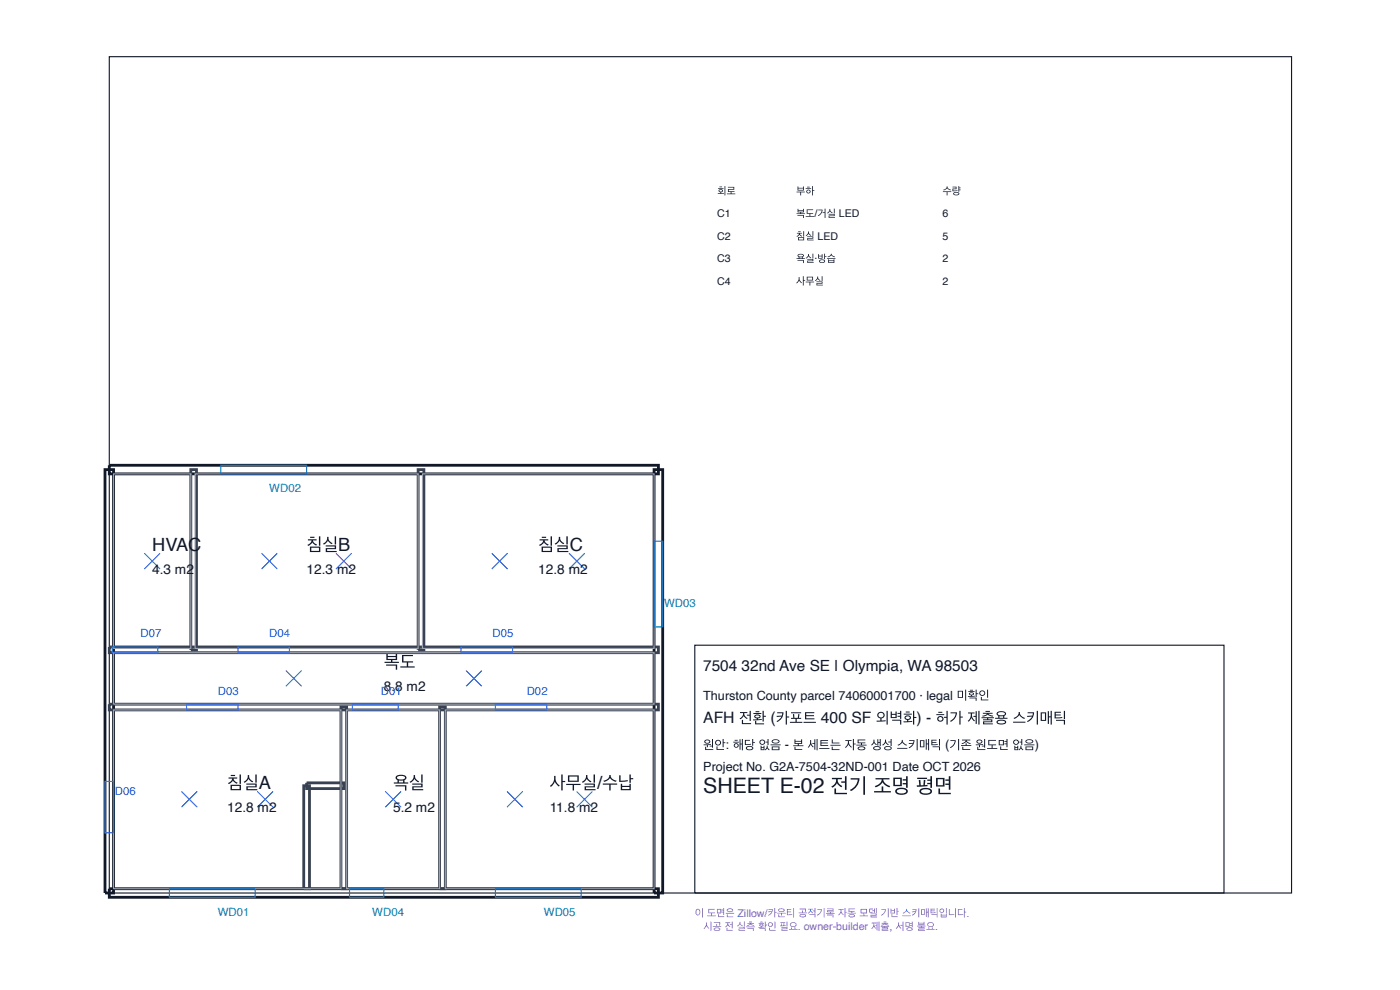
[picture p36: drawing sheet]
<svg xmlns="http://www.w3.org/2000/svg" width="420mm" height="297mm" viewBox="0 0 420 297" stroke-linecap="round" stroke-linejoin="round" font-family="sans-serif">
<defs><g id="words">
<text font-size="6.4" fill="#111827" x="211.1" y="238">SHEET E-02 전기 조명 평면</text>
<g font-size="5.5" fill="#111827">
<text x="45.7" y="165.3">HVAC</text>
<text x="92" y="165.3">침실B</text>
<text x="161.6" y="165.3">침실C</text>
<text x="115.2" y="200.5">복도</text>
<text x="68.2" y="236.8">침실A</text>
<text x="118" y="236.8">욕실</text>
<text x="165" y="236.8">사무실/수납</text>
</g>
<text font-size="4.7" fill="#111827" x="211.1" y="217.1">AFH 전환 (카포트 400 SF 외벽화) - 허가 제출용 스키매틱</text>
<g font-size="4.6" fill="#111827">
<text x="211.1" y="201.2">7504</text>
<text x="222.6" y="201.2">32nd Ave SE | Olympia, WA 98503</text>
</g>
<g font-size="4.1" fill="#111827">
<text x="45.7" y="172.1">4.3 m2</text>
<text x="92" y="172.1">12.3 m2</text>
<text x="161.6" y="172.1">12.8 m2</text>
<text x="115.2" y="207.3">8.8 m2</text>
<text x="68.2" y="243.5">12.8 m2</text>
<text x="118" y="243.5">5.2 m2</text>
<text x="165" y="243.5">11.8 m2</text>
</g>
<text font-size="3.9" fill="#111827" x="211.1" y="224.8">원안: 해당 없음 - 본 세트는 자동 생성 스키매틱 (기존 원도면 없음)</text>
<g font-size="3.8" fill="#111827">
<text x="211.1" y="210">Thurston County parcel 74060001700 · legal 미확인</text>
<text x="211.1" y="231.4">Project No. G2A-7504-32ND-001 Date OCT 2026</text>
</g>
<g font-size="3.4" fill="#0891b2">
<text x="80.8" y="147.6">WD02</text>
<text x="199.3" y="182">WD03</text>
<text x="65.4" y="274.7">WD01</text>
<text x="111.7" y="274.7">WD04</text>
<text x="163.2" y="274.7">WD05</text>
</g>
<g font-size="3.4" fill="#2563eb">
<text x="42.2" y="191.2">D07</text>
<text x="80.8" y="191.2">D04</text>
<text x="147.8" y="191.2">D05</text>
<text x="65.4" y="208.4">D03</text>
<text x="114.3" y="208.4">D01</text>
<text x="158.1" y="208.4">D02</text>
<text x="34.5" y="238.4">D06</text>
</g>
<g font-size="3.2" fill="#111827">
<text x="215.3" y="58.4">회로</text>
<text x="238.9" y="58.4">부하</text>
<text x="282.9" y="58.4">수량</text>
<text x="215.3" y="65.2">C1</text>
<text x="238.9" y="65.2">복도/거실 LED</text>
<text x="282.9" y="65.2">6</text>
<text x="215.3" y="71.9">C2</text>
<text x="238.9" y="71.9">침실 LED</text>
<text x="282.9" y="71.9">5</text>
<text x="215.3" y="78.7">C3</text>
<text x="238.9" y="78.7">욕실·방습</text>
<text x="282.9" y="78.7">2</text>
<text x="215.3" y="85.4">C4</text>
<text x="238.9" y="85.4">사무실</text>
<text x="282.9" y="85.4">2</text>
</g>
<g font-size="3.2" fill="#7c3aed">
<text x="208.5" y="275">이 도면은 Zillow/카운티 공적기록 자동 모델 기반 스키매틱입니다.</text>
<text x="211.1" y="279.1">시공 전 실측 확인 필요. owner-builder 제출, 서명 불요.</text>
</g>
</g></defs>
<path d="M32.8 17h354.9v250.9h-354.9zM208.5 193.6h158.9v74.3h-158.9z" fill="none" stroke="#111827" stroke-width=".34"/>
<path d="M32.8 139.6h164.8v2.6h-164.8zM31.5 140.9h2.6v127h-2.6zM196.3 140.9h2.6v127h-2.6zM32.8 266.6h164.8v2.6h-164.8z" fill="none" stroke="#111827" stroke-width=".84" stroke-linecap="butt"/>
<path d="M57.3 140.9h1.7v54.1h-1.7zM125.5 140.9h1.7v54.1h-1.7zM32.8 194.1h164.8v1.7h-164.8zM32.8 211.3h164.8v1.7h-164.8zM102.3 212.1h1.7v54.5h-1.7zM131.9 212.1h1.8v54.5h-1.8zM91.2 235.7h1.7v30.9h-1.7zM92 234.9h11.2v1.7h-11.2z" fill="none" stroke="#374151" stroke-width=".84" stroke-linecap="butt"/>
<path d="M34.1 142.2h23.2v52.3h-23.2zM58.6 142.2h66.9v52.3h-66.9zM126.8 142.2h69.5v52.3h-69.5zM34.1 195.8h162.2v15.5h-162.2zM34.1 213h68.2v53.6h-68.2zM104 213h27.9v53.6h-27.9zM133.7 213h62.6v53.6h-62.6z" fill="none" stroke="#9ca3af" stroke-width=".34"/>
<g fill="none" stroke="#2563eb" stroke-width=".34">
<path d="M43.3 166l4.7 4.7M48 166l-4.7 4.7M78.5 166l4.7 4.7M83.2 166l-4.7 4.7M100.8 166l4.8 4.7M105.6 166l-4.8 4.7M147.6 166l4.7 4.7M152.3 166l-4.7 4.7M170.8 166l4.7 4.7M175.5 166l-4.7 4.7M33.7 194.1h13.7v1.7h-13.7zM71.4 194.1h15.5v1.7h-15.5z"/>
<path d="M138.4 194.1h15.4v1.7h-15.4zM56 211.3h15.4v1.7h-15.4zM85.8 201.2l4.7 4.7M90.5 201.2l-4.7 4.7M105.8 211.3h13.7v1.7h-13.7zM139.9 201.2l4.7 4.7M144.6 201.2l-4.7 4.7M148.7 211.3h15.4v1.7h-15.4zM31.5 234.4h2.6v15.5h-2.6zM54.5 237.4l4.7 4.8M59.2 237.4l-4.7 4.8M77.2 237.4l4.8 4.8"/>
<path d="M82 237.4l-4.8 4.8M115.6 237.4l4.8 4.8M120.4 237.4l-4.8 4.8M152.2 237.4l4.7 4.8M156.9 237.4l-4.7 4.8M173.1 237.4l4.7 4.8M177.8 237.4l-4.7 4.8"/>
</g>
<path d="M66.3 139.6h25.7v2.6h-25.7zM196.3 162.3h2.6v25.8h-2.6zM50.8 266.6h25.8v2.6h-25.8zM104.9 266.6h10.3v2.6h-10.3zM148.7 266.6h25.7v2.6h-25.7z" fill="none" stroke="#0891b2" stroke-width=".34"/>
<use href="#words"/>
</svg>
